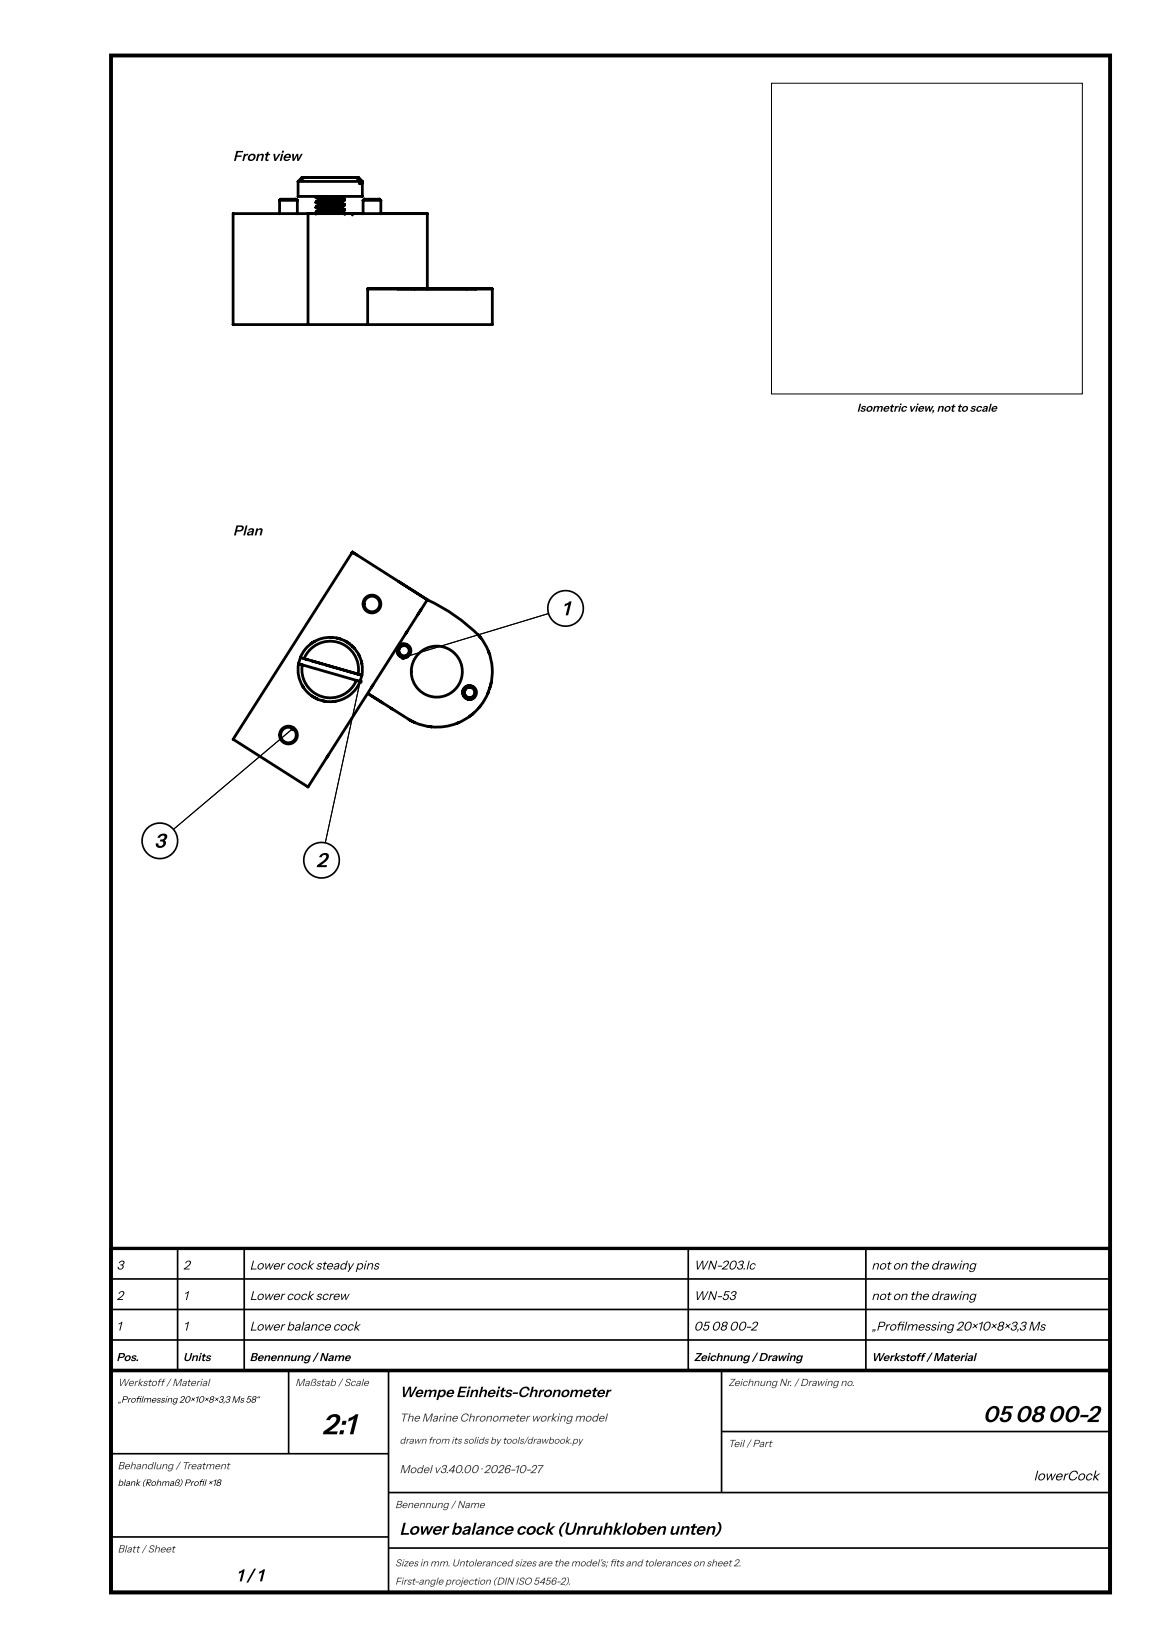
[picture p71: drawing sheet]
<svg xmlns="http://www.w3.org/2000/svg" width="210mm" height="297mm" viewBox="0 0 210 297" stroke-linecap="round" stroke-linejoin="round" font-family="sans-serif">
<defs><g id="words">
<text font-size="5.2" x="58" y="258.5">2:1</text>
<g font-size="4.1">
<text x="177.1" y="256.3">05</text>
<text x="182.9" y="256.3">08</text>
<text x="188.8" y="256.3">00-2</text>
</g>
<g font-size="3.6">
<text x="101.2" y="110.9">1</text>
<text x="27.8" y="152.8">3</text>
<text x="57" y="156.3">2</text>
</g>
<g font-size="3.1">
<text x="72" y="276.6">Lower balance cock (Unruhkloben unten)</text>
<text x="42.6" y="285">1 / 1</text>
</g>
<text font-size="2.7" x="72" y="251.8">Wempe Einheits-Chronometer</text>
<g font-size="2.6">
<text x="42" y="29">Front view</text>
<text x="42" y="96.5">Plan</text>
</g>
<text font-size="2.5" x="186.2" y="266.8">lowerCock</text>
<g font-size="2.3">
<text x="21" y="228.8">3</text>
<text x="33" y="228.8">2</text>
<text x="45" y="228.8">Lower cock steady pins</text>
<text x="125" y="228.8">WN-203.lc</text>
<text x="157" y="228.8">not on the drawing</text>
<text x="21" y="239.8">1</text>
<text x="21" y="234.3">2</text>
<text x="33" y="239.8">1</text>
<text x="33" y="234.3">1</text>
<text x="45" y="239.8">Lower balance cock</text>
<text x="45" y="234.3">Lower cock screw</text>
<text x="125" y="239.8">05</text>
<text x="125" y="234.3">WN-53</text>
<text x="128.2" y="239.8">08</text>
<text x="131.4" y="239.8">00-2</text>
<text x="157" y="239.8">„Proflmessing 20×10×8×3,3 Ms</text>
<text x="157" y="234.3">not on the drawing</text>
<text x="161.4" y="239.8">i</text>
</g>
<g font-size="2.1">
<text x="154.4" y="74.2">Isometric view, not to scale</text>
<text x="21" y="245.3">Pos.</text>
<text x="33" y="245.3">Units</text>
<text x="45" y="245.3">Benennung / Name</text>
<text x="125" y="245.3">Zeichnung / Drawing</text>
<text x="157" y="245.3">Werkstoff / Material</text>
</g>
<g font-size="2.1" fill="#333">
<text x="72" y="256.2">The Marine Chronometer working model</text>
<text x="72" y="265.5">Model v3.40.00 · 2026-10-27</text>
</g>
<g font-size="1.9" fill="#333">
<text x="21.2" y="249.8">Werkstoff / Material</text>
<text x="53.2" y="249.8">Maßstab / Scale</text>
<text x="131.2" y="249.8">Zeichnung Nr. / Drawing no.</text>
<text x="131.2" y="260.8">Teil / Part</text>
<text x="21.2" y="264.8">Behandlung / Treatment</text>
<text x="71.2" y="271.8">Benennung / Name</text>
<text x="21.2" y="279.8">Blatt / Sheet</text>
</g>
<g font-size="1.8" fill="#333">
<text x="72" y="260.2">drawn from its solids by tools/drawbook.py</text>
<text x="71.2" y="282.3">Sizes in mm. Untoleranced sizes are the model's; fts and tolerances on sheet 2.</text>
<text x="71.2" y="285.6">First-angle projection (DIN ISO 5456-2).</text>
<text x="109.8" y="282.3">i</text>
</g>
<g font-size="1.6">
<text x="21.2" y="252.8">„Proflmessing 20×10×8×3,3 Ms 58“</text>
<text x="24.4" y="252.8">i</text>
<text x="21.2" y="267.8">blank (Rohmaß) Profl ×18</text>
<text x="35.8" y="267.8">i</text>
</g>
</g></defs>
<g fill="none" stroke="#000" stroke-width=".5">
<path d="M50.4 36.1h3.2M50.4 36.1l.2-.2h2.7l.3 .2M50.4 36.1v2.4M53.6 36.1v2.4M53.7 32.7l.7-.7h9.8l.7 .7M53.7 32.7h11.2M53.7 32.7v2.7h11.6v-2.7M54.5 32l-.2 .2M54.8 32l-.2 .2M55.5 38.5v20M56.9 38.5v.1M56.9 35.6l.5 .3"/>
<path d="M56.9 37.4l.5 .3M56.9 38.3l.4 .2M56.9 36.5l.5 .3M57 38.2l-.1 .1M57 36.4l-.1 .1M57 37.3l-.1 .1M57.4 35.9v.2M57.4 36.8v.2M57.4 37.7v.2M57.4 35.4l-.4 .1-.1 .1M59.2 35.4l-2.3 .2M61.6 36.3v.1"/>
<path d="M61.6 35.7h.1M61.6 38.4h.1M61.6 37.2v.1M61.6 36.6h.1M61.6 35.4v.1M61.6 38.1v.1M61.6 37.5h.1M61.6 37.5l-3.7 .3-.9 .4M61.6 36.6l-3.7 .3-.9 .4M61.6 35.5l-4.2 .4M61.6 36.4l-4.2 .4M61.6 35.5v.2"/>
<path d="M61.6 36.4v.2M61.6 37.3v.2M61.6 38.2v.2M61.6 35.7l-4.1 .4-.5 .3M61.6 38.4l-.8 .1M61.6 37.3l-4.2 .4M61.6 38.2l-3.8 .3M61.7 36.6l.3 .2M61.7 35.7l.3 .2M61.7 37.5l.3 .2M61.9 36.8h.1M61.9 35.9h.1"/>
<path d="M61.9 37.7h.1M62 36.8v.1M62 35.9v.1M62 37.7v.1M62 37h.1M62 36.1h.1M62 37.9h.1M62 37l-3.7 .2-1.4 .2M62 36.1l-3.7 .2-1.4 .2M62 37.9l-3.7 .2-1.4 .2M62 36v.1M62 36.9v.1"/>
<path d="M62 37.8v.1M62 37l-.4 .3M62 36.9l-5 .4M62 36.1l-.4 .3M62 37.8l-5 .4M62 36l-5 .4M62 37.9l-.4 .3M62.1 38.5v.1M63.5 38.5v.3M64.3 32h.3l.7 .7M64.5 32l.7 .7M64.9 32.7v.4"/>
<path d="M65.2 32.7v.4h-.5M65.2 32.7h.1M65.4 36.1h3.2M65.4 36.1l.2-.2h2.8l.2 .2M65.4 36.1v2.4M68.6 36.1v2.4M77 52.1v-13.6h-35v20h46.7v-6.4h-22.5v6.4M63.5 99.5l13.5 8.6M63.5 99.5l-21.5 33.7 13.5 8.6 21.5-33.7M63.5 99.5l-.1 .2M53.8 119.6a5.8 5.8 0 0 0 .8 4.1M53.8 119.6l11.1 3.2a5.8 5.8 0 0 1-4.9 3.6"/>
<path d="M54 118.7l-.2 .9M54.5 119.8a5.1 5.1 0 0 0 3.6 5.8 5.1 5.1 0 0 0 6.1-3M54.8 118.7a5.1 5.1 0 0 1 6.1-2.9 5.1 5.1 0 0 1 3.6 5.7M56.3 115.8a5.8 5.8 0 0 0-2.2 2.7l11.1 3.2M56.3 115.8l-.4 .3M56.7 115.6l-.4 .2M59.7 114.9a5.8 5.8 0 0 0-3.4 .9M59.7 114.9l1.4 .2M59.7 114.9h.2M59.7 114.9h-.2M60.6 115l.5 .1M61.1 115.1l1.3 .5"/>
<path d="M61.1 115.1l.2 .1M62.2 115.5l.2 .1M62.4 115.6l1.1 .9M63.5 116.5l.8 1 .5 .7M63.5 116.5l.3 .4M64.6 118l.2 .2M64.8 118.2l.4 1.4M65.1 119.1l.1 .5M65.2 119.6l.1 .8-.1 1.3M71.6 117.3l.2 .7M71.6 117.3a1.24 1.24 0 0 1 1.6-1.2 1.24 1.24 0 0 1 .6 1.9 1.24 1.24 0 0 1-2 0M71.6 117.1a1.11 1.11 0 0 1 1.2-1.1 1.11 1.11 0 0 1 1 1.3 1.11 1.11 0 0 1-1.3 .9l-.4-.3-.2-.5a.93 .93 0 0 0 1.3 .7 .93 .93 0 0 0 .3-1.5 .93 .93 0 0 0-1.5 .2l-.2 .6"/>
<path d="M71.6 117.1l.2 .9M71.6 117.1v.2M73.4 113.8l-.3 .4M75.9 109.8l-.7 1M77 108.1a32.6 32.6 0 0 1 9.4 6.6M86.2 114.4l.2 .3M86.4 114.7l.9 1.3 .7 1.4M86.4 114.7l.2 .3M88 117.4a10 10 0 0 1 .4 6.1M88 117.4l.1 .3M54.5 123.5l.1 .2M54.6 123.7l.9 1.1 1.1 .9"/>
<path d="M54.6 123.7l.1 .2M56.2 125.4l.4 .3M56.6 125.7l1 .4 1 .3M58.1 126.3l.5 .1M58.6 126.4h1.4M59.2 136l-.4 .6M60.5 126.4h-.5M65.2 121.7l-.3 .9M66.4 125.1l7.6 4.8M66.7 125.2l2.2 1.5M70.4 127.6l.4 .3M73.7 129.7l.3 .2"/>
<path d="M74 129.9l1.7 .7 2 .4M77.2 130.9l.5 .1M82.4 130.3l-1.3 .5-1.3 .2h-2.1M82.7 130.2l-.3 .1M83.4 124.8a1.24 1.24 0 0 1 1.9-1 1.24 1.24 0 0 1-.3 2.2h-.6M83.4 124.8a1.24 1.24 0 0 0 1 1.2M83.4 124.6a1.11 1.11 0 0 1 1.2-1 1.11 1.11 0 0 1 1 1.2 1.11 1.11 0 0 1-1.3 1l-.4-.4-.2-.4a.93 .93 0 0 0 1.3 .6 .93 .93 0 0 0 .3-1.4 .93 .93 0 0 0-1.5 .2l-.2 .6M83.4 124.6a1.25 1.25 0 0 0 1 1.4M83.4 124.6v.2M83.4 124.4v.2M85.1 128.8l-1.3 .9-1.4 .6M85.1 128.8l-.5 .3"/>
<path d="M85.3 128.5l-.2 .3M86.6 127.2l-.3 .3M87.9 125l-1 1.8-.9 1-.9 1M88 124.7l-.1 .3M88.3 123.7l-.1 .4M88.4 123.5l-.5 1.5M88.5 123l-.1 .5"/>
<circle cx="67" cy="108.9" r="1.4"/>
<circle cx="67" cy="108.9" r="1.6"/>
<circle cx="52" cy="132.5" r="1.6"/>
<circle cx="52" cy="132.5" r="1.4"/>
<circle cx="78.7" cy="121" r="4.6"/>
</g>
<g fill="#000">
<path d="M72.6 118.5l26.2-7.9z"/>
<circle cx="72.6" cy="118.5" r=".45"/>
</g>
<path d="M98.8 110.6l-26.2 7.9" fill="none" stroke="#000" stroke-width=".18"/>
<circle cx="101.9" cy="109.6" r="3.2" fill="#fff"/>
<circle cx="101.9" cy="109.6" r="3.2" fill="none" stroke="#000" stroke-width=".3"/>
<g fill="#000">
<path d="M64.9 122.8l-6.3 29.1z"/>
<circle cx="64.9" cy="122.8" r=".45"/>
</g>
<path d="M64.9 122.8l-6.3 29.1" fill="none" stroke="#000" stroke-width=".18"/>
<circle cx="57.9" cy="155" r="3.2" fill="#fff"/>
<circle cx="57.9" cy="155" r="3.2" fill="none" stroke="#000" stroke-width=".3"/>
<g fill="#000">
<path d="M31.2 149.5l21.5-18.2z"/>
<circle cx="52.7" cy="131.3" r=".45"/>
</g>
<path d="M52.7 131.3l-21.5 18.2" fill="none" stroke="#000" stroke-width=".18"/>
<circle cx="28.8" cy="151.5" r="3.2" fill="#fff"/>
<g fill="none" stroke="#000" stroke-width=".3">
<path d="M20 230.5h180M20 236h180M32 225v22M44 225v22M124 225v22M156 225v22M20 241.5h180M20 247h180M52 247v15M70 247v40M130 247v22M130 258h70"/>
<path d="M20 262h50M20 277h50M70 269h130M70 279h130"/>
<circle cx="28.8" cy="151.5" r="3.2"/>
</g>
<path d="M20 225h180v22h-180zM20 247h180v40h-180z" fill="none" stroke="#000" stroke-width=".6"/>
<path d="M139 15h56v56h-56z" fill="none" stroke="#000" stroke-width=".18"/>
<path d="M20 10h180v277h-180z" fill="none" stroke="#000" stroke-width=".7" stroke-linecap="butt"/>
<use href="#words"/>
</svg>
